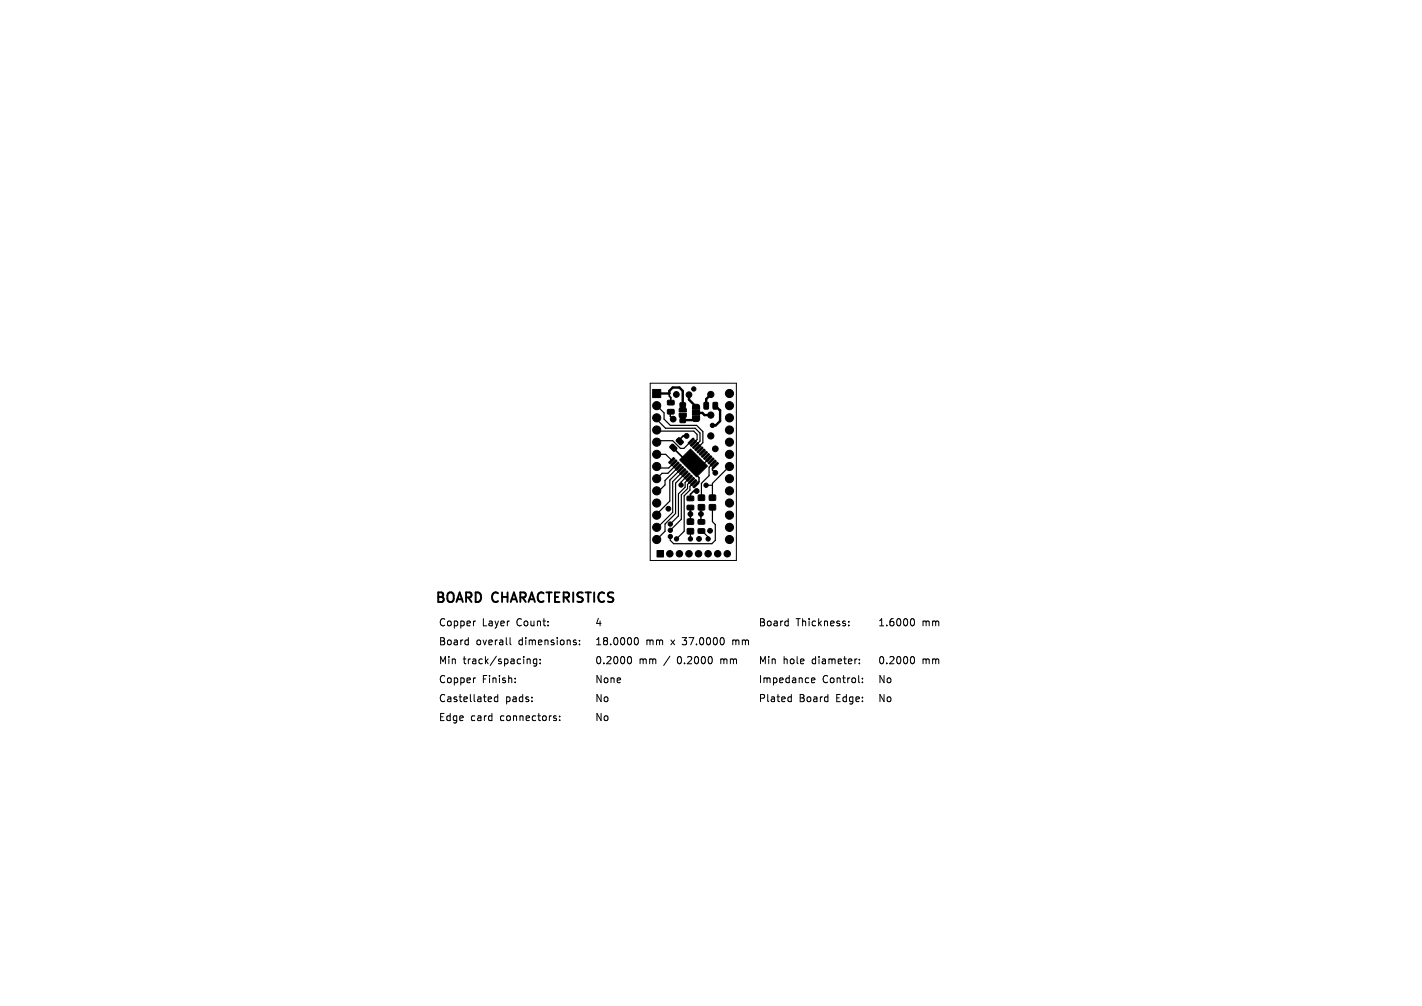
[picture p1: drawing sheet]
<svg xmlns="http://www.w3.org/2000/svg" width="297mm" height="210mm" viewBox="0 0 297 210" stroke-linecap="round" stroke-linejoin="round" font-family="sans-serif">
<defs><g id="words">
<g font-size="2.8">
<text x="90.8" y="126.8">BOARD</text>
<text x="102.9" y="126.8">CHARACTERISTICS</text>
</g>
<g font-size="2.1">
<text x="91.5" y="131.2">Copper</text>
<text x="100.8" y="131.2">Layer</text>
<text x="108.1" y="131.2">Count:</text>
<text x="124.2" y="131.2">4</text>
<text x="158.4" y="131.2">Board</text>
<text x="166.3" y="131.2">Thickness:</text>
<text x="183.3" y="131.2">1.6000</text>
<text x="192.6" y="131.2">mm</text>
<text x="91.5" y="135.1">Board</text>
<text x="99.5" y="135.1">overall</text>
<text x="108.6" y="135.1">dimensions:</text>
<text x="124.2" y="135.1">18.0000</text>
<text x="134.9" y="135.1">mm</text>
<text x="140.4" y="135.1">x</text>
<text x="143" y="135.1">37.0000</text>
<text x="153.8" y="135.1">mm</text>
<text x="91.5" y="143.1">Copper</text>
<text x="91.5" y="139.1">Min</text>
<text x="96.8" y="139.1">track/spacing:</text>
<text x="100.8" y="143.1">Finish:</text>
<text x="124.2" y="143.1">None</text>
<text x="124.2" y="139.1">0.2000</text>
<text x="133.5" y="139.1">mm</text>
<text x="138.9" y="139.1">/</text>
<text x="142" y="139.1">0.2000</text>
<text x="151.3" y="139.1">mm</text>
<text x="158.4" y="143.1">Impedance</text>
<text x="158.4" y="139.1">Min</text>
<text x="163.6" y="139.1">hole</text>
<text x="169.8" y="139.1">diameter:</text>
<text x="171.8" y="143.1">Control:</text>
<text x="183.3" y="139.1">0.2000</text>
<text x="183.3" y="143.1">No</text>
<text x="192.6" y="139.1">mm</text>
<text x="91.5" y="147">Castellated</text>
<text x="105.6" y="147">pads:</text>
<text x="124.2" y="147">No</text>
<text x="158.4" y="147">Plated</text>
<text x="166.9" y="147">Board</text>
<text x="174.9" y="147">Edge:</text>
<text x="183.3" y="147">No</text>
<text x="91.5" y="151">Edge</text>
<text x="98.3" y="151">card</text>
<text x="104.7" y="151">connectors:</text>
<text x="124.2" y="151">No</text>
</g>
</g></defs>
<g fill="#000" stroke="#000" stroke-width=".21">
<path d="M136.3 81.3h1.7v1.7h-1.7zM139.7 96.5l.9-1 .3 .2-1 1.1zM140.2 96.9l.9-.9 .3 .2-1 1zM139.4 83.6h1.3l.1 .2v.6l-.2 .2-1.1-.1-.1-.2zM139.4 85.5h1.3l.1 .2v.6l-.2 .1h-1.1l-.1-.2zM140.6 97.4l1-1 .2 .2-.9 1.1zM142 96.9l.3 .3-1 1-.2-.3zM139.9 93.1l.5-.4h.2l.7 .8 .1 .2-.4 .5h-.3l-.8-.7zM141.5 98.3l1-.9 .3 .2-1 1zM142 85.2l.3-.2 .8 .1 .2 .3v.6h-1.4zM142 98.8l.9-1 .3 .2-1 1.1zM142.1 87.4h1v.8h-1z"/>
<path d="M142.1 84.1h1v.8h-1zM143.4 98.3l.3 .3-1.1 .9-.2-.2zM141.3 91.8l.6-.4 .8 .7v.3l-.4 .4-.3 .1-.7-.8zM142.9 99.7l1-1 .2 .2-.9 1.1zM141.9 86.3h1.4v.7l-.3 .3-.9-.1-.2-.3zM143.8 92.4l.9-.9 .3 .2-1 1zM144.2 92.9l1-1 .2 .2-.9 1.1zM144.7 84.6l.4-.2 .8 .1 .2 .3v.6h-1.5zM144.6 85.7h1.5v1h-1.5zM144.7 93.3l.9-.9 .3 .2-1 1zM145.1 93.8l1-1 .3 .2-1 1.1zM144.2 93.7l3.6 3.6-2.3 2.2-3.5-3.5z"/>
<path d="M145.6 94.2l1-.9 .2 .2-.9 1zM147 93.8l.3 .2-1.1 1-.2-.3zM144.6 87h1.5v.7l-.3 .3-.9-.1-.3-.3zM146.5 95.2l1-1 .2 .2-.9 1.1zM147 95.6l.9-.9 .3 .2-1 1zM147.1 84h.7l.2 .1v1.1l-.2 .2h-.6l-.2-.1zM148.4 95.2l.3 .2-1.1 1-.2-.3zM148.8 95.6l.3 .3-1 .9-.2-.2zM148.4 97l.9-.9 .3 .2-1 1zM149.7 96.5l.3 .3-1 1-.2-.3zM149 84h.6l.3 .1v1.1l-.2 .2h-.5l-.3-.1zM137.2 114.9h1.4v1.4h-1.4z"/>
<path d="M143.4 100.1l.9-.9 .3 .2-1 1.1zM143.6 110.4h1.2v1h-1.2zM143.6 108.4h1.2v1h-1.2zM143.8 100.6l1-.9 .3 .2-1 1zM144.3 101.1l.9-1 .3 .2-1 1.1zM143.5 103.6h1.3l.1 .2v.6l-.2 .1h-1.1l-.1-.2zM143.5 105.5h1.3l.1 .2v.6l-.2 .1h-1.1l-.1-.2zM144.8 101.5l.9-.9 .3 .2-1 1zM145.9 103.4h1.2v1h-1.2zM145.9 105.4h1.2v1h-1.2zM145.8 108.5h1.3l.1 .2v.6l-.2 .2-1.1-.1-.1-.2zM145.8 110.4h1.3l.1 .2v.6l-.2 .2-1.1-.1-.1-.2z"/>
<path d="M148.2 103.4h1.2v1h-1.2zM148.2 105.4h1.2v1h-1.2z"/>
<circle cx="137.2" cy="87.2" r=".85"/>
<circle cx="137.2" cy="99.9" r=".85"/>
<circle cx="137.2" cy="84.7" r=".85"/>
<circle cx="137.2" cy="92.3" r=".85"/>
<circle cx="137.2" cy="89.8" r=".85"/>
<circle cx="137.2" cy="97.4" r=".85"/>
<circle cx="137.2" cy="94.8" r=".85"/>
<circle cx="140.6" cy="87.5" r=".6"/>
<circle cx="141.3" cy="82.3" r=".6"/>
<circle cx="143.4" cy="91" r=".5"/>
<circle cx="143.5" cy="95.9" r=".6"/>
<circle cx="143.9" cy="82.4" r=".6"/>
<circle cx="144.9" cy="81.2" r=".45"/>
<circle cx="148.5" cy="91" r=".65"/>
<circle cx="148.5" cy="82.3" r=".65"/>
<circle cx="148.5" cy="86.6" r=".65"/>
<circle cx="148.8" cy="88.8" r=".45"/>
<circle cx="149.4" cy="98.7" r=".5"/>
<circle cx="149.4" cy="93.7" r=".6"/>
<circle cx="152.4" cy="92.3" r=".85"/>
<circle cx="152.4" cy="82.1" r=".85"/>
<circle cx="152.4" cy="97.4" r=".85"/>
<circle cx="152.4" cy="87.2" r=".85"/>
<circle cx="152.4" cy="84.7" r=".85"/>
<circle cx="152.4" cy="89.8" r=".85"/>
<circle cx="152.4" cy="99.9" r=".85"/>
<circle cx="152.4" cy="94.8" r=".85"/>
<circle cx="137.2" cy="112.6" r=".85"/>
<circle cx="137.2" cy="102.5" r=".85"/>
<circle cx="137.2" cy="105" r=".85"/>
<circle cx="137.2" cy="110.1" r=".85"/>
<circle cx="137.2" cy="107.5" r=".85"/>
<circle cx="139.6" cy="106.2" r=".5"/>
<circle cx="139.9" cy="115.6" r=".67"/>
<circle cx="140" cy="110.7" r=".45"/>
<circle cx="140" cy="109.4" r=".45"/>
<circle cx="140" cy="112" r=".45"/>
<circle cx="141.3" cy="112.5" r=".45"/>
<circle cx="141.9" cy="115.6" r=".67"/>
<circle cx="142.3" cy="101.2" r=".45"/>
<circle cx="143.9" cy="115.6" r=".67"/>
<circle cx="144.2" cy="112.5" r=".45"/>
<circle cx="144.2" cy="107.3" r=".5"/>
<circle cx="145.5" cy="102.5" r=".5"/>
<circle cx="145.9" cy="115.6" r=".67"/>
<circle cx="146" cy="112.5" r=".5"/>
<circle cx="146.4" cy="107.3" r=".5"/>
<circle cx="147.5" cy="101.3" r=".45"/>
<circle cx="147.9" cy="115.6" r=".67"/>
<circle cx="147.9" cy="112.5" r=".45"/>
<circle cx="148.3" cy="110.8" r=".5"/>
<circle cx="149.9" cy="115.6" r=".67"/>
<circle cx="151.9" cy="115.6" r=".67"/>
<circle cx="152.4" cy="102.5" r=".85"/>
<circle cx="152.4" cy="107.5" r=".85"/>
<circle cx="152.4" cy="110.1" r=".85"/>
<circle cx="152.4" cy="112.6" r=".85"/>
<circle cx="152.4" cy="105" r=".85"/>
</g>
<path d="M140.1 86l-.1 .9 .6 .6M143.5 95.9l-.3 1 2.8 2.8v.9l-.6 .6M149.4 97.2l-.6 .6v.3l.6 .6M144.2 107.3v1.6M146.5 105.9v3.1" fill="none" stroke="#000" stroke-width=".3"/>
<path d="M137.2 82.1h2.6v-.5l.7-.7h1.4l.7 .7v3.9M142.6 86.8v1l2.5-.1 .2-.2M143.9 82.4v1l1.5 1.5M145.3 86.2h1.4l.5 .5h1.3M148.5 82.3l-1 1v1.4M149.4 84.7l1 .9v2.3l-.9 .9h-.7" fill="none" stroke="#000" stroke-width=".5"/>
<path d="M139.8 82.1v.6l.3 .3v1.1M140.6 93.5l2.4 2.4h.5M143.4 91h-.7l-.7 .7v.4M144.2 106v1.3M145.5 102.5h-.6l-.7 .7v.9" fill="none" stroke="#000" stroke-width=".35"/>
<g fill="none" stroke="#000" stroke-width=".25">
<path d="M137.2 84.7h.1M137.2 87.2v.4l1.8 1.8h6.2l1 1v1.7l-.9 .9M137.2 89.8l.2 .2h7.5l.7 .7v1.1l-.8 .8M137.2 94.8h1.8l1.3 1.3M137.2 84.7l1.5 1.5v1.3l1.3 1.3h5.5l1.3 1.3v2.3l-1.1 1.1M140.3 96.1h.1M140.8 96.6l-1.1 1.1h-2.2l-.3-.3M141.2 98h.1M141.2 97.1l-1.7 1.7h-1.2l-1.1 1.1M141.7 97.5l-2.8 2.8v.9l-1.2 1.3h-.5M142.1 98l-2.2 2.2v4.4l-2.7 2.7v.2M142.6 98.4l-2.1 2.1v6.5l-3.2 3.1"/>
<path d="M143.1 98.9l-2 2v6.3l-2.2 2.2v1.5l-1.7 1.7M143.5 99.4l-1.3 1.2v.6M144 99.8l-.9 .9v1l-1.4 1.4v4.6l-1.7 1.7M144.4 92.1l-1.5 1.5h-.8l-1.6-1.6h-2.6l-.3 .3h-.4M145.3 93h.1M148 95.8l-1.5 1.5h-1.6l-1.4-1.4M149 96.7l-.9 .8v1.8l-1.6 1.6v3M152.4 97.4l-3.6 3.5v3M137.2 112.6h.1M144.2 110.9v1.6M144.4 100.3l-.8 .8v.9l-1.3 1.3v5.1l-2.3 2.3M144.9 100.7l-.8 .8v.8l-1.2 1.2v7.4l-1.6 1.6"/>
<path d="M146.5 110.8l1.4 1.3v.4M147.5 101.3h1.3M148.8 105.9v3l.6 .6v3.3l-.7 .7h-8l-.7-.7v-.8"/>
</g>
<g fill="none" stroke="#000" stroke-width=".21">
<path d="M135.8 80h18v37h-18zM97.7 133.6l.1 .1M97.8 133.1v1.5M97.8 134.5l-.1 .1M99.3 129.6l-.3 .1M106.5 133.1v1.3l.2 .2M110.2 137.6h.5v1M112.1 137.6h-.4l-.3 .2 .1 .7h.6M112.1 137.6v1.2l-.3 .3-.3-.1M112.8 138.4v.2M112.8 137.6v.2M120.2 134.1l.2 .2-.2 .3"/>
<path d="M120.2 133.6l.1 .1M121 134.5v.1M121 133.7v.1M131.2 137.2l.2-.1a.8 .8 0 0 1 .5 .7 .8 .8 0 0 1-.5 .8l-.2-.2M132.6 133.2l.2-.1a.8 .8 0 0 1 .6 .8 .8 .8 0 0 1-.6 .7l-.2-.1-.1-.5zM150.5 137.6v1M150.8 137.6l-.3 .1M151.2 133.4v.9M153 133.6v1M153.3 133.6l-.3 .1M164.5 129.6l.1 .1M164.6 129.1v1.5"/>
<path d="M164.6 130.6h-.1M177.3 130.5v.1M177.3 129.7v.2M179.5 138.4v.2M179.5 137.6v.2M190.3 137.2l.2-.1a.8 .8 0 0 1 .5 .7 .8 .8 0 0 1-.5 .8l-.2-.2M190.3 129.3l.2-.2a.8 .8 0 0 1 .5 .8 .8 .8 0 0 1-.5 .7l-.2-.1M99.3 141.5l-.3 .1M102.6 145.5l.1 .3-.7 .2M104 145v1.5M104 145.5h-.5l-.3 .3 .2 .6h.6M107.6 142.4v.1"/>
<path d="M107.6 141.6v.1M116 149.9l.2 .2-.2 .3M116 149.4l.2 .1M116.9 150.3v.1M116.9 149.5v.1M164.8 145.5h.5M165.3 146.4l-.5 .1M165.3 145v1.5M169.5 142l.7-.1-.1-.3-.4-.1-.2 .2 .1 .7h.5M180.1 142.4v.1M180.1 141.6v.1"/>
</g>
<g fill="none" stroke="#000" stroke-width=".4">
<path d="M92.5 123.9l-.3-.2h-.7v2M93.5 124a.68 .68 0 0 1 1.2 0M95.3 125.7l.7-2 .7 2M98.4 123.9l-.3-.2h-.8v2M100.3 124l-.5-.3h-.5v2M104 123.9l-.1-.1a.72 .72 0 0 0-.9 .2M104.9 123.7v2M106 123.7v2M106.7 125.7l.6-2 .7 2M109.7 123.9l-.3-.2h-.7v2M110.4 125.7l.7-2 .6 2M113.5 123.9l-.1-.1a.72 .72 0 0 0-.9 .2"/>
<path d="M114.1 123.7h1.1M114.7 123.7v2M116.9 123.7h-1v2M118.8 123.9l-.3-.2h-.8v2M119.7 123.7v2M121.7 123.8l-.7-.1-.3 .2M122.3 123.7h1.1M122.9 123.7v2M124.1 123.7v2M126.2 123.9l-.1-.1a.72 .72 0 0 0-.9 .2M128.1 123.8l-.8-.1-.2 .2"/>
</g>
<use href="#words"/>
</svg>
